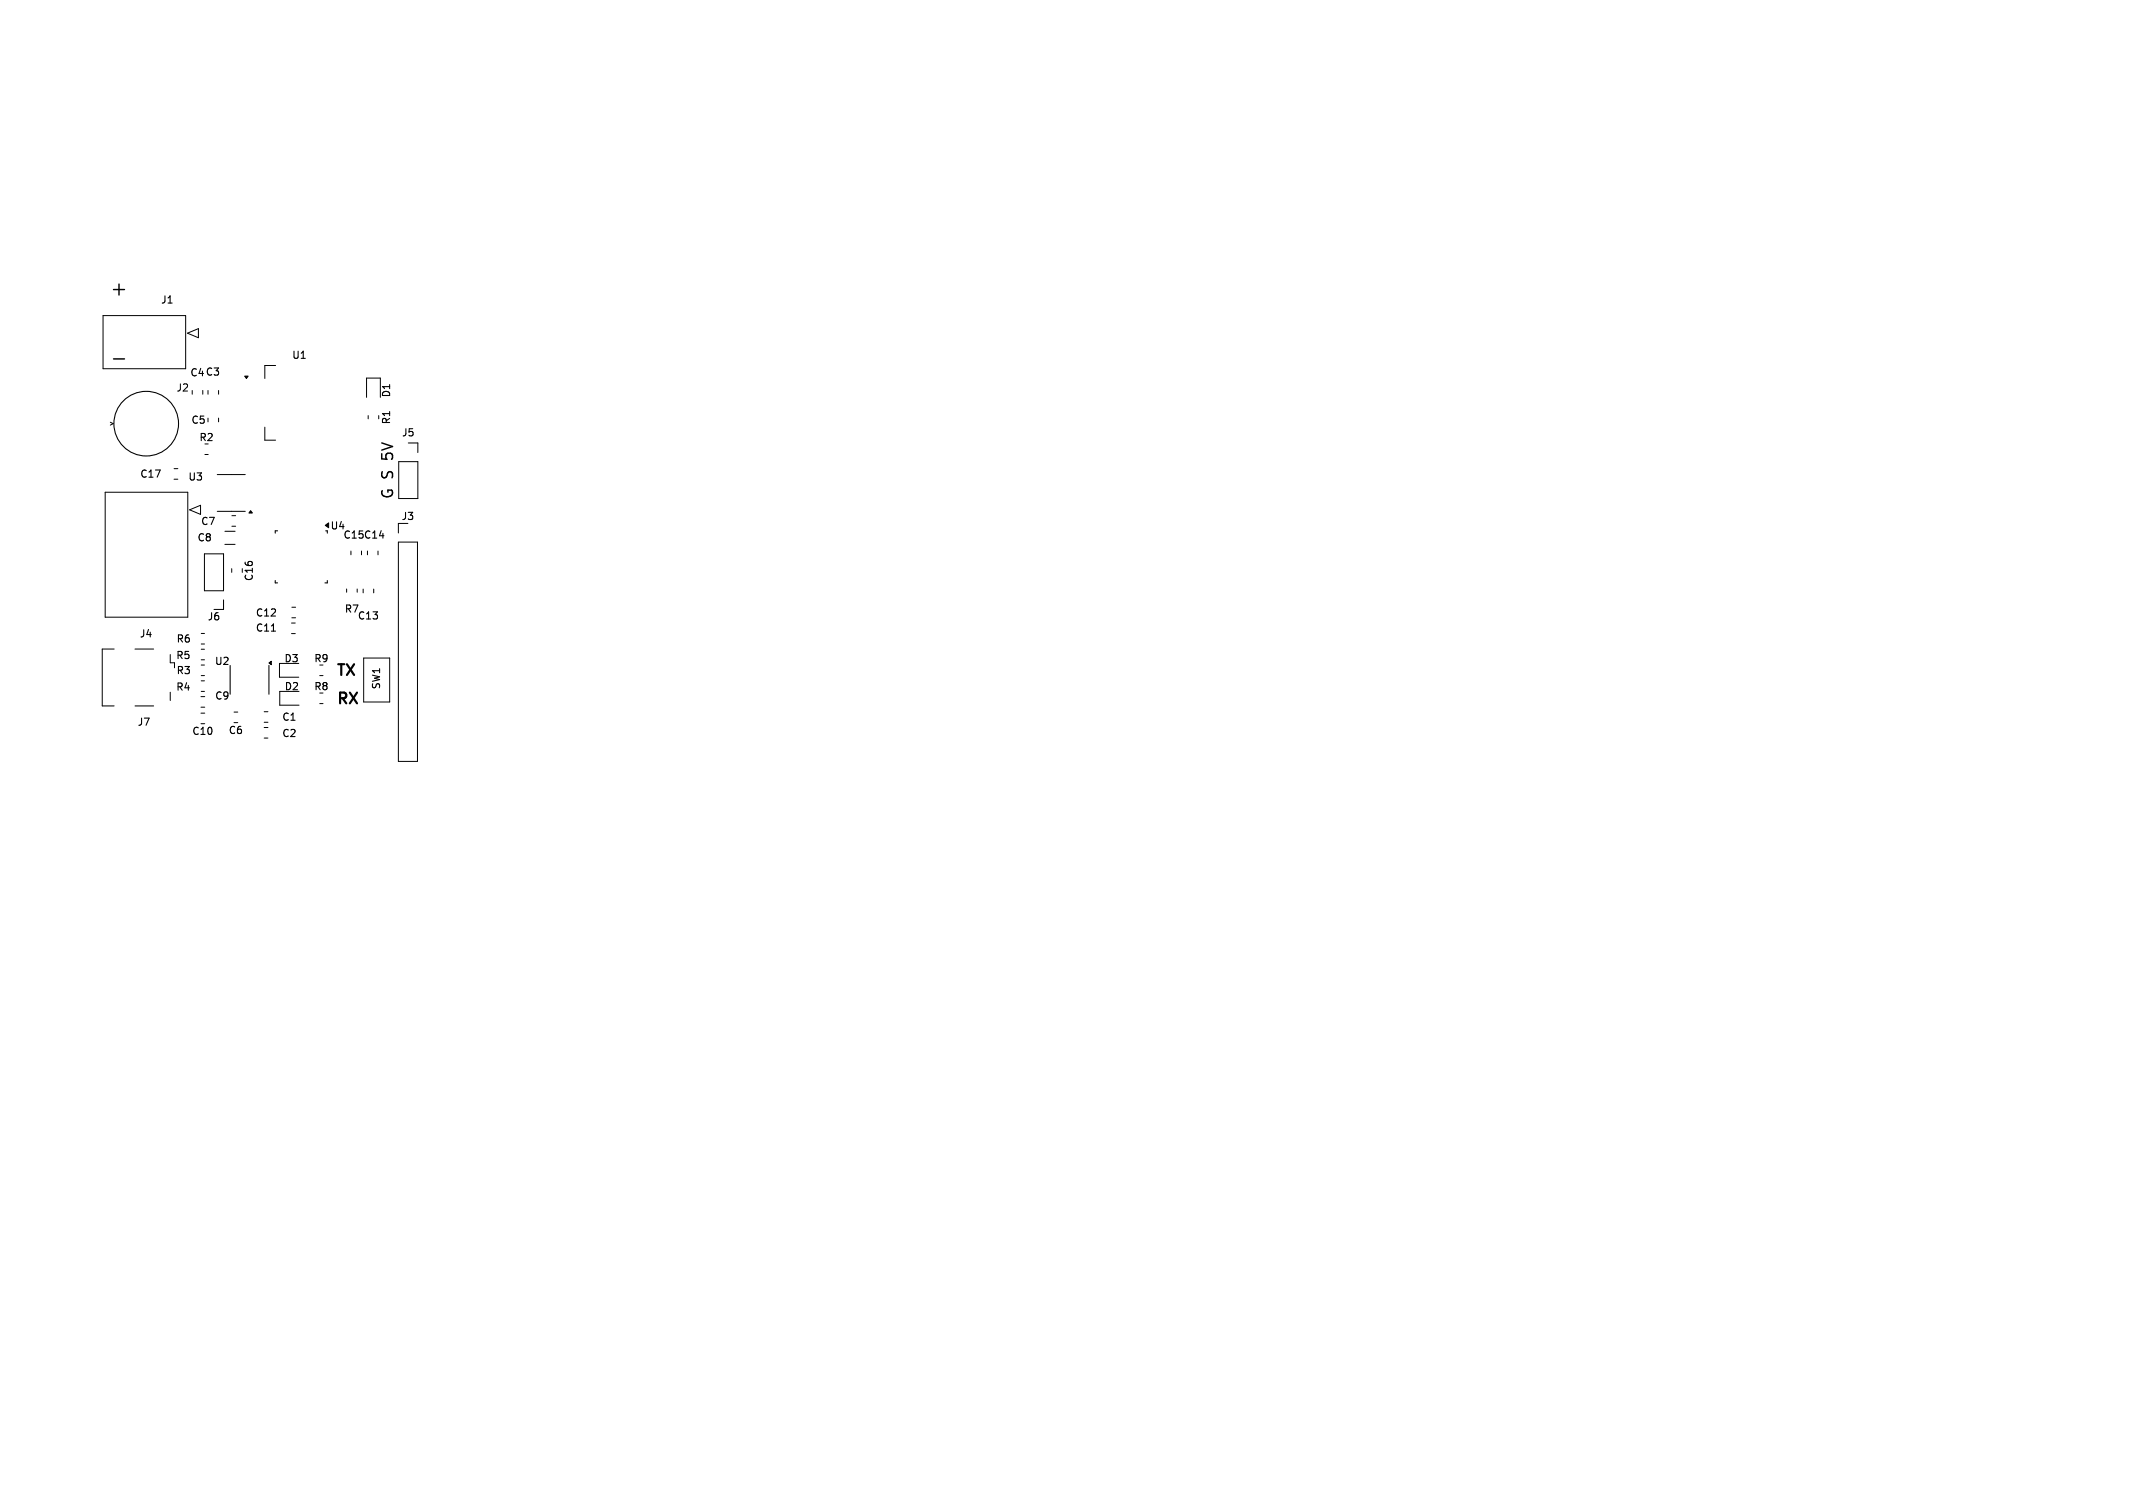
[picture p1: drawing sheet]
<svg xmlns="http://www.w3.org/2000/svg" width="297mm" height="210mm" viewBox="0 0 297 210" stroke-linecap="round" stroke-linejoin="round" font-family="sans-serif">
<defs><g id="words">
<text font-size="2.8" x="15.2" y="41.3">+</text>
<g font-size="2.1">
<text x="54.9" y="63.8" transform="rotate(-90 54.9 63.8)">5V</text>
<text x="54.9" y="69.6" transform="rotate(-90 54.9 69.6)">G S</text>
<text x="46.7" y="94.2">TX</text>
<text x="46.8" y="98.1">RX</text>
</g>
<g font-size="1.4">
<text x="22.3" y="42.5">J1</text>
<text x="26.4" y="52.6">C4 C3</text>
<text x="40.6" y="50.2">U1</text>
<text x="24.5" y="54.6">J2</text>
<text x="26.5" y="59.2">C5</text>
<text x="54.5" y="59.2" transform="rotate(-90 54.5 59.2)">R1</text>
<text x="54.5" y="55.4" transform="rotate(-90 54.5 55.4)">D1</text>
<text x="27.7" y="61.6">R2</text>
<text x="55.9" y="61">J5</text>
<text x="19.4" y="66.7">C17</text>
<text x="26.1" y="67.1">U3</text>
<text x="27.4" y="75.6">C8</text>
<text x="27.9" y="73.3">C7</text>
<text x="45.9" y="73.9">U4</text>
<text x="47.7" y="75.2">C15 C14</text>
<text x="55.8" y="72.6">J3</text>
<text x="35.4" y="81" transform="rotate(-90 35.4 81)">C16</text>
<text x="19.4" y="89">J4</text>
<text x="24.5" y="89.7">R6</text>
<text x="28.8" y="86.6">J6</text>
<text x="35.5" y="86.1">C12</text>
<text x="35.5" y="88.2">C11</text>
<text x="47.9" y="85.5">R7</text>
<text x="49.7" y="86.5">C13</text>
<text x="24.4" y="92">R5</text>
<text x="24.5" y="94.1">R3</text>
<text x="29.8" y="92.8">U2</text>
<text x="39.5" y="92.4">D3</text>
<text x="43.6" y="92.4">R9</text>
<text x="19.1" y="101.3">J7</text>
<text x="24.4" y="96.4">R4</text>
<text x="29.8" y="97.6">C9</text>
<text x="39.2" y="100.6">C1</text>
<text x="39.5" y="96.3">D2</text>
<text x="43.6" y="96.3">R8</text>
<text x="53.1" y="96.1" transform="rotate(-90 53.1 96.1)">SW1</text>
<text x="26.7" y="102.5">C10</text>
<text x="31.7" y="102.4">C6</text>
<text x="39.2" y="102.8">C2</text>
</g>
</g></defs>
<path d="M15.8 50h1.5" fill="none" stroke="#000" stroke-width=".2"/>
<g fill="none" stroke="#000" stroke-width=".15">
<path d="M38.6 73.9h-.3v.4M45.3 73.9h.3M32 92.7v4M37.4 92.7v4M37.8 87.9h.6M38.3 80.8v.4h.3M45.6 80.8v.4h-.3"/>
<circle cx="20.4" cy="59" r="4.5"/>
</g>
<g fill="none" stroke="#000" stroke-width=".14">
<path d="M14.4 44h11.5v7.3h-11.5zM15.4 58.8l.4 .2-.4 .2M26.1 46.4l1.5-.6v1.2zM26.8 54.4v.5M28.2 54.4v.5M29 54.4v.5M29 58.2v.6M30.4 54.4v.5M30.4 58.2v.6M36.9 59.5v1.8h1.5M38.4 50.9h-1.5v1.8M51 55.3v-2.6h2v2.6"/>
<path d="M51.3 57.9v.4M52.7 57.9v.4M14.6 68.6h11.5v17.4h-11.5zM24.2 65.3h.6M24.2 66.7h.6M26.4 71l1.5-.6v1.2zM28.5 77.1h2.6v5.2h-2.6zM28.5 63.3h.5M30.2 66.1h4M30.2 71.2h4M31.3 74h1.4M31.3 75.8h1.4"/>
<path d="M32.3 79.2v.5M32.3 71.8h.5M32.3 73.3h.5M33.7 79.2v.5M48.9 76.7v.6M50.3 76.7v.6M51.2 76.7v.6M52.6 76.7v.6M55.5 72.9v1.3M55.5 75.5h2.6v30.5h-2.6zM55.5 64.3h2.7v5.1h-2.7zM56.9 61.7h1.3v1.3"/>
<path d="M15.9 90.4h-1.7v7.9h1.7M18.8 90.4h2.6M18.8 98.3h2.6M23.7 91.1v1.2h.6v.7M23.7 96.4v1.1M28 97h.5M28 98.5h.5M28 99.3h.5M28 96.3h.5M28 90.4h.5M28 91.9h.5M28 94.1h.5"/>
<path d="M28 92.6h.5M28 88.2h.5M28 89.7h.5M28 94.8h.5M31.1 83.5v1.4h-1.3M32.6 99.2h.5M36.8 99.1h.5M40.6 86.8h.5M40.6 88.2h.5M40.6 84.6h.6M40.6 86h.6M41.6 92.4h-2.7v1.9h2.7"/>
<path d="M41.6 96.3h-2.6v1.9h2.6M44.5 94.1h.5M44.5 98h.5M48.3 82v.5M49.7 82v.5M50.6 82v.6M50.6 91.6h3.7v6.2h-3.7zM52 82v.6M28 100.8h.5M32.6 100.6h.5M36.8 101.3h.5M36.8 102.8h.5"/>
<path d="M36.8 100.6h.5"/>
</g>
<path d="M34.1 52.4h.5l-.3 .3zM34.9 71.1l.2 .3h-.4zM45.3 73.2l.5-.4v.7zM37.4 92.3l.4-.2v.5z" fill="#000" stroke="#000" stroke-width=".14"/>
<use href="#words"/>
</svg>
